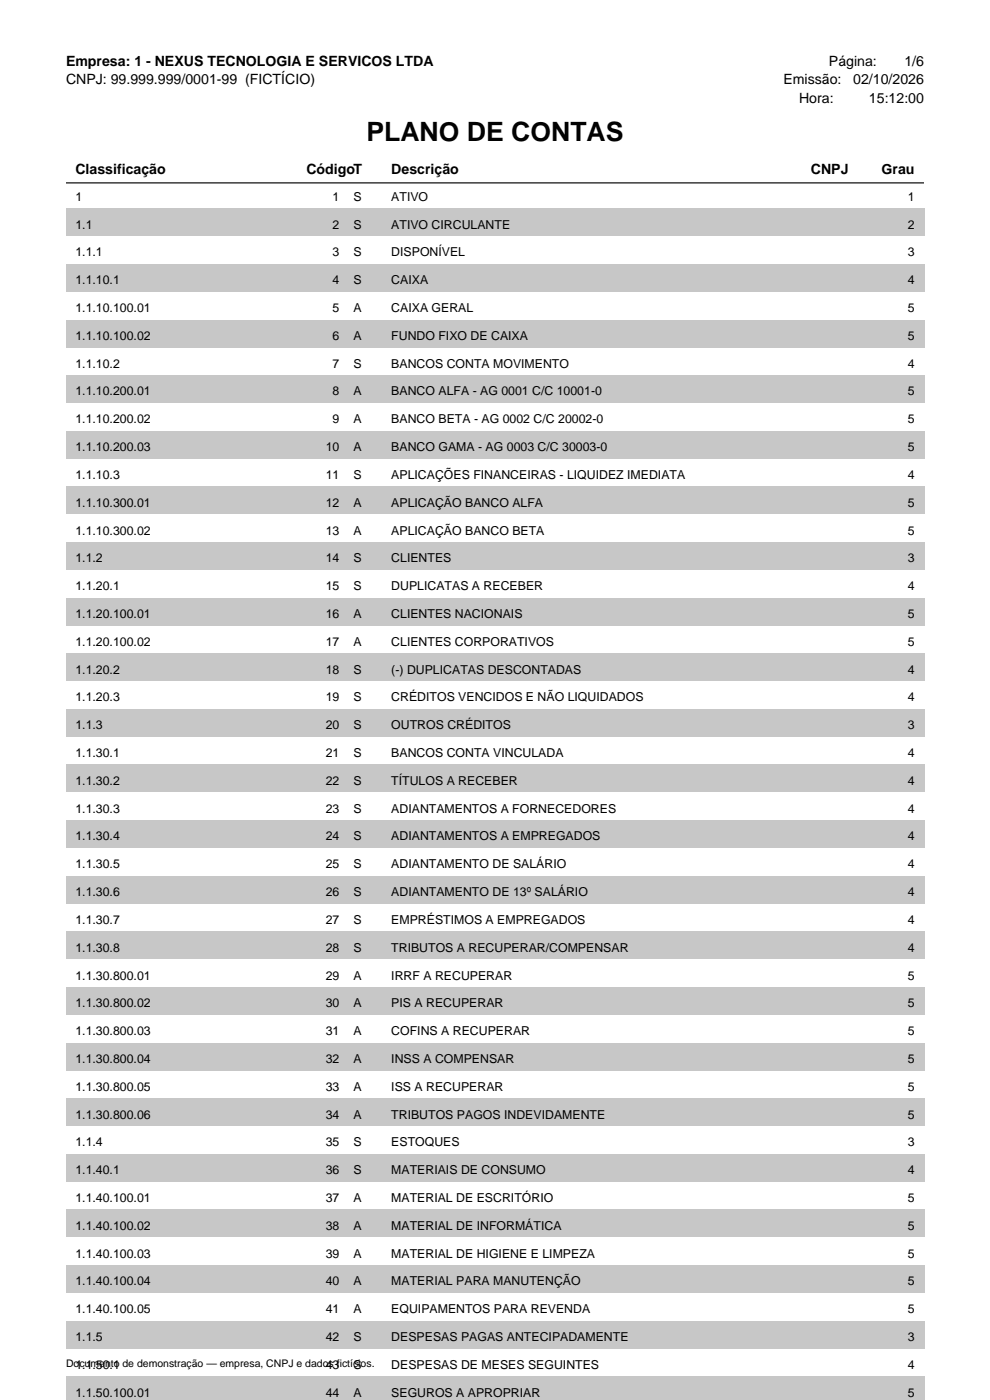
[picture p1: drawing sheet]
<svg xmlns="http://www.w3.org/2000/svg" width="210mm" height="297mm" viewBox="0 0 210 297" stroke-linecap="round" stroke-linejoin="round" font-family="sans-serif">
<defs><g id="words">
<text font-size="5.6" x="77.7" y="30">PLANO DE CONTAS</text>
<g font-size="3">
<text x="14" y="14">Empresa: 1 - NEXUS TECNOLOGIA E SERVICOS LTDA</text>
<text x="14" y="17.9">CNPJ: 99.999.999/0001-99 (FICTÍCIO)</text>
<text x="166.2" y="17.9">Emissão:</text>
<text x="175.8" y="14">Página:</text>
<text x="181" y="17.9">02/10/2026</text>
<text x="191.8" y="14">1/6</text>
<text x="169.5" y="21.8">Hora:</text>
<text x="184.3" y="21.8">15:12:00</text>
<text x="16" y="37">Classificação</text>
<text x="65" y="37">CódigoT</text>
<text x="83" y="37">Descrição</text>
<text x="172" y="37">CNPJ</text>
<text x="187" y="37">Grau</text>
</g>
<g font-size="2.6">
<text x="16" y="42.6">1</text>
<text x="70.5" y="42.6">1</text>
<text x="75" y="42.6">S</text>
<text x="83" y="42.6">ATIVO</text>
<text x="192.5" y="42.6">1</text>
<text x="16" y="48.5">1.1</text>
<text x="70.5" y="48.5">2</text>
<text x="75" y="48.5">S</text>
<text x="83" y="48.5">ATIVO CIRCULANTE</text>
<text x="192.5" y="48.5">2</text>
<text x="16" y="54.4">1.1.1</text>
<text x="70.5" y="54.4">3</text>
<text x="75" y="54.4">S</text>
<text x="83" y="54.4">DISPONÍVEL</text>
<text x="192.5" y="54.4">3</text>
<text x="16" y="60.3">1.1.10.1</text>
<text x="70.5" y="60.3">4</text>
<text x="75" y="60.3">S</text>
<text x="83" y="60.3">CAIXA</text>
<text x="192.5" y="60.3">4</text>
<text x="16" y="66.2">1.1.10.100.01</text>
<text x="70.5" y="66.2">5</text>
<text x="75" y="66.2">A</text>
<text x="83" y="66.2">CAIXA GERAL</text>
<text x="192.5" y="66.2">5</text>
<text x="16" y="72.1">1.1.10.100.02</text>
<text x="16" y="78">1.1.10.2</text>
<text x="70.5" y="72.1">6</text>
<text x="70.5" y="78">7</text>
<text x="75" y="72.1">A</text>
<text x="75" y="78">S</text>
<text x="83" y="72.1">FUNDO FIXO DE CAIXA</text>
<text x="83" y="78">BANCOS CONTA MOVIMENTO</text>
<text x="192.5" y="72.1">5</text>
<text x="192.5" y="78">4</text>
<text x="16" y="83.9">1.1.10.200.01</text>
<text x="70.5" y="83.9">8</text>
<text x="75" y="83.9">A</text>
<text x="83" y="83.9">BANCO ALFA - AG 0001 C/C 10001-0</text>
<text x="192.5" y="83.9">5</text>
<text x="16" y="89.8">1.1.10.200.02</text>
<text x="70.5" y="89.8">9</text>
<text x="75" y="89.8">A</text>
<text x="83" y="89.8">BANCO BETA - AG 0002 C/C 20002-0</text>
<text x="192.5" y="89.8">5</text>
<text x="16" y="95.7">1.1.10.200.03</text>
<text x="69.1" y="95.7">10</text>
<text x="75" y="95.7">A</text>
<text x="83" y="95.7">BANCO GAMA - AG 0003 C/C 30003-0</text>
<text x="192.5" y="95.7">5</text>
<text x="16" y="101.6">1.1.10.3</text>
<text x="69.1" y="101.6">11</text>
<text x="75" y="101.6">S</text>
<text x="83" y="101.6">APLICAÇÕES FINANCEIRAS - LIQUIDEZ IMEDIATA</text>
<text x="192.5" y="101.6">4</text>
<text x="16" y="107.5">1.1.10.300.01</text>
<text x="69.1" y="107.5">12</text>
<text x="75" y="107.5">A</text>
<text x="83" y="107.5">APLICAÇÃO BANCO ALFA</text>
<text x="192.5" y="107.5">5</text>
<text x="16" y="113.4">1.1.10.300.02</text>
<text x="69.1" y="113.4">13</text>
<text x="75" y="113.4">A</text>
<text x="83" y="113.4">APLICAÇÃO BANCO BETA</text>
<text x="192.5" y="113.4">5</text>
<text x="16" y="119.3">1.1.2</text>
<text x="69.1" y="119.3">14</text>
<text x="75" y="119.3">S</text>
<text x="83" y="119.3">CLIENTES</text>
<text x="192.5" y="119.3">3</text>
<text x="16" y="125.2">1.1.20.1</text>
<text x="69.1" y="125.2">15</text>
<text x="75" y="125.2">S</text>
<text x="83" y="125.2">DUPLICATAS A RECEBER</text>
<text x="192.5" y="125.2">4</text>
<text x="16" y="131.1">1.1.20.100.01</text>
<text x="69.1" y="131.1">16</text>
<text x="75" y="131.1">A</text>
<text x="83" y="131.1">CLIENTES NACIONAIS</text>
<text x="192.5" y="131.1">5</text>
<text x="16" y="137">1.1.20.100.02</text>
<text x="69.1" y="137">17</text>
<text x="75" y="137">A</text>
<text x="83" y="137">CLIENTES CORPORATIVOS</text>
<text x="192.5" y="137">5</text>
<text x="16" y="142.9">1.1.20.2</text>
<text x="69.1" y="142.9">18</text>
<text x="75" y="142.9">S</text>
<text x="83" y="142.9">(-) DUPLICATAS DESCONTADAS</text>
<text x="192.5" y="142.9">4</text>
<text x="16" y="148.8">1.1.20.3</text>
<text x="69.1" y="148.8">19</text>
<text x="75" y="148.8">S</text>
<text x="83" y="148.8">CRÉDITOS VENCIDOS E NÃO LIQUIDADOS</text>
<text x="192.5" y="148.8">4</text>
<text x="16" y="154.7">1.1.3</text>
<text x="69.1" y="154.7">20</text>
<text x="75" y="154.7">S</text>
<text x="83" y="154.7">OUTROS CRÉDITOS</text>
<text x="192.5" y="154.7">3</text>
<text x="16" y="160.6">1.1.30.1</text>
<text x="69.1" y="160.6">21</text>
<text x="75" y="160.6">S</text>
<text x="83" y="160.6">BANCOS CONTA VINCULADA</text>
<text x="192.5" y="160.6">4</text>
<text x="16" y="166.5">1.1.30.2</text>
<text x="69.1" y="166.5">22</text>
<text x="75" y="166.5">S</text>
<text x="83" y="166.5">TÍTULOS A RECEBER</text>
<text x="192.5" y="166.5">4</text>
<text x="16" y="172.4">1.1.30.3</text>
<text x="69.1" y="172.4">23</text>
<text x="75" y="172.4">S</text>
<text x="83" y="172.4">ADIANTAMENTOS A FORNECEDORES</text>
<text x="192.5" y="172.4">4</text>
<text x="16" y="178.3">1.1.30.4</text>
<text x="69.1" y="178.3">24</text>
<text x="75" y="178.3">S</text>
<text x="83" y="178.3">ADIANTAMENTOS A EMPREGADOS</text>
<text x="192.5" y="178.3">4</text>
<text x="16" y="184.2">1.1.30.5</text>
<text x="69.1" y="184.2">25</text>
<text x="75" y="184.2">S</text>
<text x="83" y="184.2">ADIANTAMENTO DE SALÁRIO</text>
<text x="192.5" y="184.2">4</text>
<text x="16" y="190.1">1.1.30.6</text>
<text x="69.1" y="190.1">26</text>
<text x="75" y="190.1">S</text>
<text x="83" y="190.1">ADIANTAMENTO DE 13º SALÁRIO</text>
<text x="192.5" y="190.1">4</text>
<text x="16" y="196">1.1.30.7</text>
<text x="69.1" y="196">27</text>
<text x="75" y="196">S</text>
<text x="83" y="196">EMPRÉSTIMOS A EMPREGADOS</text>
<text x="192.5" y="196">4</text>
<text x="16" y="201.9">1.1.30.8</text>
<text x="69.1" y="201.9">28</text>
<text x="75" y="201.9">S</text>
<text x="83" y="201.9">TRIBUTOS A RECUPERAR/COMPENSAR</text>
<text x="192.5" y="201.9">4</text>
<text x="16" y="207.8">1.1.30.800.01</text>
<text x="69.1" y="207.8">29</text>
<text x="75" y="207.8">A</text>
<text x="83" y="207.8">IRRF A RECUPERAR</text>
<text x="192.5" y="207.8">5</text>
<text x="16" y="213.7">1.1.30.800.02</text>
<text x="69.1" y="213.7">30</text>
<text x="75" y="213.7">A</text>
<text x="83" y="213.7">PIS A RECUPERAR</text>
<text x="192.5" y="213.7">5</text>
<text x="16" y="219.6">1.1.30.800.03</text>
<text x="69.1" y="219.6">31</text>
<text x="75" y="219.6">A</text>
<text x="83" y="219.6">COFINS A RECUPERAR</text>
<text x="192.5" y="219.6">5</text>
<text x="16" y="225.5">1.1.30.800.04</text>
<text x="69.1" y="225.5">32</text>
<text x="75" y="225.5">A</text>
<text x="83" y="225.5">INSS A COMPENSAR</text>
<text x="192.5" y="225.5">5</text>
<text x="16" y="231.4">1.1.30.800.05</text>
<text x="69.1" y="231.4">33</text>
<text x="75" y="231.4">A</text>
<text x="83" y="231.4">ISS A RECUPERAR</text>
<text x="192.5" y="231.4">5</text>
<text x="16" y="237.3">1.1.30.800.06</text>
<text x="69.1" y="237.3">34</text>
<text x="75" y="237.3">A</text>
<text x="83" y="237.3">TRIBUTOS PAGOS INDEVIDAMENTE</text>
<text x="192.5" y="237.3">5</text>
<text x="16" y="243.2">1.1.4</text>
<text x="69.1" y="243.2">35</text>
<text x="75" y="243.2">S</text>
<text x="83" y="243.2">ESTOQUES</text>
<text x="192.5" y="243.2">3</text>
<text x="16" y="249.1">1.1.40.1</text>
<text x="69.1" y="249.1">36</text>
<text x="75" y="249.1">S</text>
<text x="83" y="249.1">MATERIAIS DE CONSUMO</text>
<text x="192.5" y="249.1">4</text>
<text x="16" y="255">1.1.40.100.01</text>
<text x="69.1" y="255">37</text>
<text x="75" y="255">A</text>
<text x="83" y="255">MATERIAL DE ESCRITÓRIO</text>
<text x="192.5" y="255">5</text>
<text x="16" y="260.9">1.1.40.100.02</text>
<text x="69.1" y="260.9">38</text>
<text x="75" y="260.9">A</text>
<text x="83" y="260.9">MATERIAL DE INFORMÁTICA</text>
<text x="192.5" y="260.9">5</text>
<text x="16" y="266.8">1.1.40.100.03</text>
<text x="69.1" y="266.8">39</text>
<text x="75" y="266.8">A</text>
<text x="83" y="266.8">MATERIAL DE HIGIENE E LIMPEZA</text>
<text x="192.5" y="266.8">5</text>
<text x="16" y="272.7">1.1.40.100.04</text>
<text x="69.1" y="272.7">40</text>
<text x="75" y="272.7">A</text>
<text x="83" y="272.7">MATERIAL PARA MANUTENÇÃO</text>
<text x="192.5" y="272.7">5</text>
<text x="16" y="278.6">1.1.40.100.05</text>
<text x="69.1" y="278.6">41</text>
<text x="75" y="278.6">A</text>
<text x="83" y="278.6">EQUIPAMENTOS PARA REVENDA</text>
<text x="192.5" y="278.6">5</text>
<text x="16" y="284.5">1.1.5</text>
<text x="69.1" y="284.5">42</text>
<text x="75" y="284.5">S</text>
<text x="83" y="284.5">DESPESAS PAGAS ANTECIPADAMENTE</text>
<text x="192.5" y="284.5">3</text>
<text x="16" y="290.4">1.1.50.1</text>
<text x="69.1" y="290.4">43</text>
<text x="75" y="290.4">S</text>
<text x="83" y="290.4">DESPESAS DE MESES SEGUINTES</text>
<text x="192.5" y="290.4">4</text>
<text x="16" y="296.3">1.1.50.100.01</text>
<text x="69.1" y="296.3">44</text>
<text x="75" y="296.3">A</text>
<text x="83" y="296.3">SEGUROS A APROPRIAR</text>
<text x="192.5" y="296.3">5</text>
</g>
<text font-size="2.2" x="14" y="290">Documento de demonstração — empresa, CNPJ e dados fictícios.</text>
</g></defs>
<path d="M14 38.8h182" fill="none" stroke="#000" stroke-width=".25"/>
<g fill="#c7c7c7">
<path d="M14 44.2h182v5.9h-182z" fill-rule="evenodd"/>
<path d="M14 56h182v5.9h-182z" fill-rule="evenodd"/>
<path d="M14 67.8h182v5.9h-182z" fill-rule="evenodd"/>
<path d="M14 79.6h182v5.9h-182z" fill-rule="evenodd"/>
<path d="M14 91.4h182v5.9h-182z" fill-rule="evenodd"/>
<path d="M14 103.2h182v5.9h-182z" fill-rule="evenodd"/>
<path d="M14 115h182v5.9h-182z" fill-rule="evenodd"/>
<path d="M14 126.8h182v5.9h-182z" fill-rule="evenodd"/>
<path d="M14 138.6h182v5.9h-182z" fill-rule="evenodd"/>
<path d="M14 150.4h182v5.9h-182z" fill-rule="evenodd"/>
<path d="M14 162.2h182v5.9h-182z" fill-rule="evenodd"/>
<path d="M14 174h182v5.9h-182z" fill-rule="evenodd"/>
<path d="M14 185.8h182v5.9h-182z" fill-rule="evenodd"/>
<path d="M14 197.6h182v5.9h-182z" fill-rule="evenodd"/>
<path d="M14 209.4h182v5.9h-182z" fill-rule="evenodd"/>
<path d="M14 221.2h182v5.9h-182z" fill-rule="evenodd"/>
<path d="M14 233h182v5.9h-182z" fill-rule="evenodd"/>
<path d="M14 244.8h182v5.9h-182z" fill-rule="evenodd"/>
<path d="M14 256.6h182v5.9h-182z" fill-rule="evenodd"/>
<path d="M14 268.4h182v5.9h-182z" fill-rule="evenodd"/>
<path d="M14 280.2h182v5.9h-182z" fill-rule="evenodd"/>
<path d="M14 292h182v5.1h-182z" fill-rule="evenodd"/>
</g>
<use href="#words"/>
</svg>
